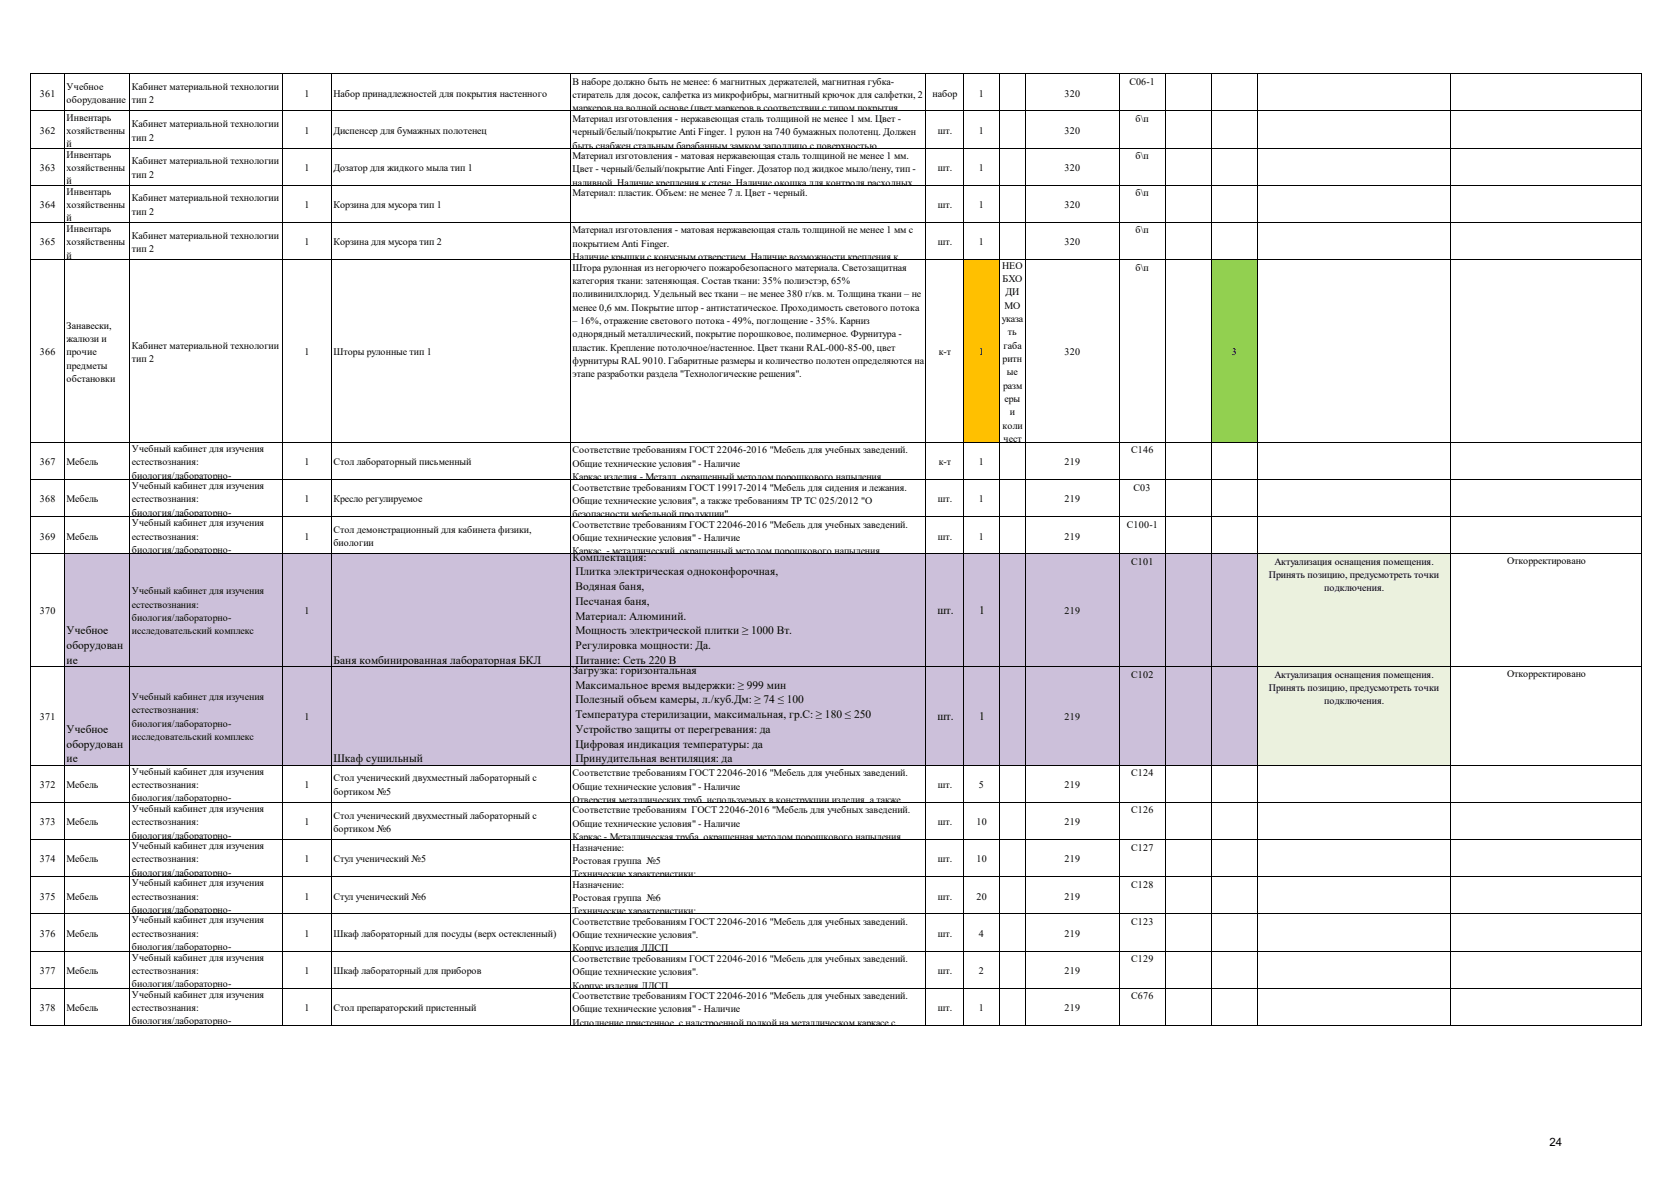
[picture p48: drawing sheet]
<svg xmlns="http://www.w3.org/2000/svg" width="297mm" height="210mm" viewBox="0 0 297 210" stroke-linecap="round" stroke-linejoin="round" font-family="sans-serif">
<defs><g id="words">
<g font-size="2">
<text x="101.8" y="99.7">Комплектация:</text>
<text x="102.3" y="102.3">Плитка электрическая одноконфорочная,</text>
<text x="102.3" y="104.9">Водяная баня,</text>
<text x="102.3" y="107.5">Песчаная баня,</text>
<text x="11.8" y="112.8">Учебное</text>
<text x="102.3" y="110.2">Материал: Алюминий.</text>
<text x="102.3" y="112.8">Мощность электрической плитки ≥ 1000 Вт.</text>
<text x="166.6" y="109.1">шт.</text>
<text x="174.1" y="109.1">1</text>
<text x="11.8" y="115.4">оборудован</text>
<text x="11.8" y="118">ие</text>
<text x="59.3" y="118">Баня комбинированная лабораторная БКЛ</text>
<text x="101.8" y="119.8">Загрузка: горизонтальная</text>
<text x="102.3" y="118">Питание: Сеть 220 В</text>
<text x="102.3" y="115.4">Регулировка мощности: Да.</text>
<text x="102.3" y="122.4">Максимальное время выдержки: ≥ 999 мин</text>
<text x="102.3" y="125.1">Полезный объем камеры, л./куб.Дм: ≥ 74 ≤ 100</text>
<text x="11.8" y="130.3">Учебное</text>
<text x="102.3" y="127.7">Температура стерилизации, максимальная, гр.С: ≥ 180 ≤ 250</text>
<text x="102.3" y="130.3">Устройство защиты от перегревания: да</text>
<text x="166.6" y="127.9">шт.</text>
<text x="174.1" y="127.9">1</text>
<text x="11.8" y="132.9">оборудован</text>
<text x="11.8" y="135.6">ие</text>
<text x="59.3" y="135.6">Шкаф сушильный</text>
<text x="102.3" y="135.6">Принудительная вентиляция: да</text>
<text x="102.3" y="132.9">Цифровая индикация температуры: да</text>
<text x="275.4" y="203.8">24</text>
</g>
<g font-size="1.8">
<text x="7.1" y="17.2">361</text>
<text x="11.8" y="16">Учебное</text>
<text x="23.4" y="16">Кабинет материальной технологии</text>
<text x="54.1" y="17.2">1</text>
<text x="59.3" y="17.2">Набор принадлежностей для покрытия настенного</text>
<text x="101.8" y="15.1">В наборе должно быть не менее: 6 магнитных держателей, магнитная губка-</text>
<text x="101.8" y="17.4">стиратель для досок, салфетка из микрофибры, магнитный крючок для салфетки, 2</text>
<text x="165.8" y="17.2">набор</text>
<text x="174" y="17.2">1</text>
<text x="189.2" y="17.2">320</text>
<text x="200.7" y="15.1">С06-1</text>
<text x="7.1" y="23.8">362</text>
<text x="11.8" y="21.4">Инвентарь</text>
<text x="11.8" y="23.8">хозяйственны</text>
<text x="11.8" y="18.4">оборудование</text>
<text x="23.4" y="18.4">тип 2</text>
<text x="23.4" y="22.6">Кабинет материальной технологии</text>
<text x="54.1" y="23.8">1</text>
<text x="59.3" y="23.8">Диспенсер для бумажных полотенец</text>
<text x="101.8" y="19.8">маркеров на водной основе (цвет маркеров в соответствии с типом покрытия</text>
<text x="101.8" y="21.7">Материал изготовления - нержавеющая сталь толщиной не менее 1 мм. Цвет -</text>
<text x="166.7" y="23.8">шт.</text>
<text x="174" y="23.8">1</text>
<text x="189.2" y="23.8">320</text>
<text x="201.8" y="21.7">б\п</text>
<text x="11.8" y="26.2">й</text>
<text x="11.8" y="28">Инвентарь</text>
<text x="23.4" y="25">тип 2</text>
<text x="23.4" y="29.2">Кабинет материальной технологии</text>
<text x="101.8" y="24">черный/белый/покрытие Anti Finger. 1 рулон на 740 бумажных полотенц. Должен</text>
<text x="101.8" y="26.4">быть снабжен стальным барабанным замком заподлицо с поверхностью</text>
<text x="101.8" y="28.3">Материал изготовления - матовая нержавеющая сталь толщиной не менее 1 мм.</text>
<text x="201.8" y="28.3">б\п</text>
<text x="7.1" y="30.4">363</text>
<text x="11.8" y="30.4">хозяйственны</text>
<text x="11.8" y="32.8">й</text>
<text x="11.8" y="34.6">Инвентарь</text>
<text x="23.4" y="31.6">тип 2</text>
<text x="23.4" y="35.8">Кабинет материальной технологии</text>
<text x="54.1" y="30.4">1</text>
<text x="59.3" y="30.4">Дозатор для жидкого мыла тип 1</text>
<text x="101.8" y="30.7">Цвет - черный/белый/покрытие Anti Finger. Дозатор под жидкое мыло/пену, тип -</text>
<text x="101.8" y="33">наливной Наличие крепления к стене Наличие окошка для контроля расходных</text>
<text x="101.8" y="34.9">Материал: пластик. Объем: не менее 7 л. Цвет - черный.</text>
<text x="166.7" y="30.4">шт.</text>
<text x="174" y="30.4">1</text>
<text x="189.2" y="30.4">320</text>
<text x="201.8" y="34.9">б\п</text>
<text x="7.1" y="37">364</text>
<text x="11.8" y="37">хозяйственны</text>
<text x="11.8" y="39.4">й</text>
<text x="11.8" y="41.2">Инвентарь</text>
<text x="23.4" y="38.2">тип 2</text>
<text x="54.1" y="37">1</text>
<text x="59.3" y="37">Корзина для мусора тип 1</text>
<text x="101.8" y="41.5">Материал изготовления - матовая нержавеющая сталь толщиной не менее 1 мм с</text>
<text x="166.7" y="37">шт.</text>
<text x="174" y="37">1</text>
<text x="189.2" y="37">320</text>
<text x="201.8" y="41.5">б\п</text>
<text x="7.1" y="43.6">365</text>
<text x="11.8" y="43.6">хозяйственны</text>
<text x="11.8" y="46">й</text>
<text x="23.4" y="42.4">Кабинет материальной технологии</text>
<text x="23.4" y="44.8">тип 2</text>
<text x="54.1" y="43.6">1</text>
<text x="59.3" y="43.6">Корзина для мусора тип 2</text>
<text x="101.8" y="46.2">Наличие крышки с конусным отверстием Наличие возможности крепления к</text>
<text x="101.8" y="43.9">покрытием Anti Finger.</text>
<text x="166.7" y="43.6">шт.</text>
<text x="174" y="43.6">1</text>
<text x="178.1" y="47.8">НЕО</text>
<text x="189.2" y="43.6">320</text>
<text x="101.8" y="52.8">поливинилхлорид. Удельный вес ткани – не менее 380 г/кв. м. Толщина ткани – не</text>
<text x="101.8" y="48.1">Штора рулонная из негорючего пожаробезопасного материала. Светозащитная</text>
<text x="101.8" y="50.5">категория ткани: затеняющая. Состав ткани: 35% полиэстэр, 65%</text>
<text x="178.2" y="50.1">БХО</text>
<text x="178.7" y="52.5">ДИ</text>
<text x="201.8" y="48.1">б\п</text>
<text x="11.8" y="58.4">Занавески,</text>
<text x="101.8" y="55.2">менее 0,6 мм. Покрытие штор - антистатическое. Проходимость светового потока</text>
<text x="101.8" y="57.6">– 16%, отражение светового потока - 49%, поглощение - 35%. Карниз</text>
<text x="101.8" y="59.9">однорядный металлический, покрытие порошковое, полимерное. Фурнитура -</text>
<text x="178" y="57.2">указа</text>
<text x="178.6" y="54.9">МО</text>
<text x="179.1" y="59.6">ть</text>
<text x="7.1" y="63.2">366</text>
<text x="11.8" y="60.8">жалюзи и</text>
<text x="11.8" y="63.2">прочие</text>
<text x="11.8" y="65.5">предметы</text>
<text x="23.4" y="62">Кабинет материальной технологии</text>
<text x="23.4" y="64.4">тип 2</text>
<text x="54.1" y="63.2">1</text>
<text x="59.3" y="63.2">Шторы рулонные тип 1</text>
<text x="101.8" y="64.7">фурнитуры RAL 9010. Габаритные размеры и количество полотен определяются на</text>
<text x="101.8" y="62.3">пластик. Крепление потолочное/настенное. Цвет ткани RAL-000-85-00, цвет</text>
<text x="166.9" y="63.2">к-т</text>
<text x="174" y="63.2">1</text>
<text x="178.2" y="64.4">ритн</text>
<text x="178.4" y="62">габа</text>
<text x="189.2" y="63.2">320</text>
<text x="218.9" y="63.2">3</text>
<text x="11.8" y="67.9">обстановки</text>
<text x="101.8" y="67.1">этапе разработки раздела &quot;Технологические решения&quot;.</text>
<text x="178.3" y="69.1">разм</text>
<text x="178.6" y="71.5">еры</text>
<text x="179" y="66.7">ые</text>
<text x="178.2" y="76.2">коли</text>
<text x="179.5" y="73.8">и</text>
<text x="7.1" y="82.7">367</text>
<text x="11.8" y="82.7">Мебель</text>
<text x="23.4" y="80.4">Учебный кабинет для изучения</text>
<text x="23.4" y="82.7">естествознания:</text>
<text x="54.1" y="82.7">1</text>
<text x="59.3" y="82.7">Стол лабораторный письменный</text>
<text x="101.8" y="80.6">Соответствие требованиям ГОСТ 22046-2016 &quot;Мебель для учебных заведений.</text>
<text x="101.8" y="83">Общие технические условия&quot; - Наличие</text>
<text x="166.9" y="82.7">к-т</text>
<text x="174" y="82.7">1</text>
<text x="178.4" y="78.6">чест</text>
<text x="189.2" y="82.7">219</text>
<text x="201.1" y="80.6">С146</text>
<text x="7.1" y="89.3">368</text>
<text x="11.8" y="89.3">Мебель</text>
<text x="23.4" y="85.1">биология/лабораторно-</text>
<text x="23.4" y="87">Учебный кабинет для изучения</text>
<text x="23.4" y="89.3">естествознания:</text>
<text x="54.1" y="89.3">1</text>
<text x="59.3" y="89.3">Кресло регулируемое</text>
<text x="101.8" y="85.3">Каркас изделия - Металл окрашенный методом порошкового напыления</text>
<text x="101.8" y="87.2">Cоответствие требованиям ГОСТ 19917-2014 &quot;Мебель для сидения и лежания.</text>
<text x="101.8" y="89.6">Общие технические условия&quot;, а также требованиям ТР ТС 025/2012 &quot;О</text>
<text x="166.7" y="89.3">шт.</text>
<text x="174" y="89.3">1</text>
<text x="189.2" y="89.3">219</text>
<text x="201.5" y="87.2">С03</text>
<text x="7.1" y="95.9">369</text>
<text x="11.8" y="95.9">Мебель</text>
<text x="23.4" y="91.7">биология/лабораторно-</text>
<text x="23.4" y="93.6">Учебный кабинет для изучения</text>
<text x="23.4" y="95.9">естествознания:</text>
<text x="54.1" y="95.9">1</text>
<text x="59.3" y="94.7">Стол демонстрационный для кабинета физики,</text>
<text x="101.8" y="92">безопасности мебельной продукции&quot;</text>
<text x="101.8" y="93.8">Соответствие требованиям ГОСТ 22046-2016 &quot;Мебель для учебных заведений.</text>
<text x="166.7" y="95.9">шт.</text>
<text x="174" y="95.9">1</text>
<text x="189.2" y="95.9">219</text>
<text x="200.3" y="93.8">C100-1</text>
<text x="23.4" y="98.3">биология/лабораторно-</text>
<text x="59.3" y="97.1">биологии</text>
<text x="101.8" y="96.2">Общие технические условия&quot; - Наличие</text>
<text x="101.8" y="98.6">Каркас - металлический окрашенный методом порошкового напыления</text>
<text x="201.1" y="100.4">С101</text>
<text x="226.6" y="100.4">Актуализация оснащения помещения.</text>
<text x="267.9" y="100.2">Откорректировано</text>
<text x="23.4" y="105.7">Учебный кабинет для изучения</text>
<text x="225.5" y="102.8">Принять позицию, предусмотреть точки</text>
<text x="235.4" y="105.2">подключения.</text>
<text x="7.1" y="109.2">370</text>
<text x="23.4" y="108">естествознания:</text>
<text x="23.4" y="110.4">биология/лабораторно-</text>
<text x="23.4" y="112.8">исследовательский комплекс</text>
<text x="54.1" y="109.2">1</text>
<text x="189.2" y="109.2">219</text>
<text x="23.4" y="124.5">Учебный кабинет для изучения</text>
<text x="201.1" y="120.5">С102</text>
<text x="225.5" y="122.9">Принять позицию, предусмотреть точки</text>
<text x="226.6" y="120.5">Актуализация оснащения помещения.</text>
<text x="235.4" y="125.2">подключения.</text>
<text x="267.9" y="120.3">Откорректировано</text>
<text x="7.1" y="128">371</text>
<text x="23.4" y="126.8">естествознания:</text>
<text x="23.4" y="129.2">биология/лабораторно-</text>
<text x="23.4" y="131.6">исследовательский комплекс</text>
<text x="54.1" y="128">1</text>
<text x="189.2" y="128">219</text>
<text x="23.4" y="137.8">Учебный кабинет для изучения</text>
<text x="7.1" y="140.1">372</text>
<text x="11.8" y="140.1">Мебель</text>
<text x="23.4" y="140.1">естествознания:</text>
<text x="23.4" y="142.5">биология/лабораторно-</text>
<text x="54.1" y="140.1">1</text>
<text x="59.3" y="138.9">Стол ученический двухместный лабораторный с</text>
<text x="59.3" y="141.3">бортиком №5</text>
<text x="101.8" y="138">Соответствие требованиям ГОСТ 22046-2016 &quot;Мебель для учебных заведений.</text>
<text x="101.8" y="140.4">Общие технические условия&quot; - Наличие</text>
<text x="101.8" y="142.8">Отверстия металлических труб используемых в конструкции изделия а также</text>
<text x="166.7" y="140.1">шт.</text>
<text x="174" y="140.1">5</text>
<text x="189.2" y="140.1">219</text>
<text x="201.1" y="138">С124</text>
<text x="7.1" y="146.7">373</text>
<text x="11.8" y="146.7">Мебель</text>
<text x="23.4" y="144.4">Учебный кабинет для изучения</text>
<text x="23.4" y="146.7">естествознания:</text>
<text x="23.4" y="149.1">биология/лабораторно-</text>
<text x="54.1" y="146.7">1</text>
<text x="59.3" y="145.5">Стол ученический двухместный лабораторный с</text>
<text x="59.3" y="147.9">бортиком №6</text>
<text x="101.8" y="144.6">Соответствие требованиям ГОСТ 22046-2016 &quot;Мебель для учебных заведений.</text>
<text x="101.8" y="147">Общие технические условия&quot; - Наличие</text>
<text x="101.8" y="149.4">Каркас - Металлическая труба окрашенная методом порошкового напыления</text>
<text x="166.7" y="146.7">шт.</text>
<text x="173.6" y="146.7">10</text>
<text x="189.2" y="146.7">219</text>
<text x="201.1" y="144.6">С126</text>
<text x="7.1" y="153.3">374</text>
<text x="11.8" y="153.3">Мебель</text>
<text x="23.4" y="151">Учебный кабинет для изучения</text>
<text x="23.4" y="153.3">естествознания:</text>
<text x="23.4" y="155.7">биология/лабораторно-</text>
<text x="54.1" y="153.3">1</text>
<text x="59.3" y="153.3">Стул ученический №5</text>
<text x="101.8" y="151.2">Назначение:</text>
<text x="101.8" y="153.6">Ростовая группа №5</text>
<text x="101.8" y="156">Технические характеристики:</text>
<text x="166.7" y="153.3">шт.</text>
<text x="173.6" y="153.3">10</text>
<text x="189.2" y="153.3">219</text>
<text x="201.1" y="151.2">С127</text>
<text x="7.1" y="159.9">375</text>
<text x="11.8" y="159.9">Мебель</text>
<text x="23.4" y="157.6">Учебный кабинет для изучения</text>
<text x="23.4" y="159.9">естествознания:</text>
<text x="54.1" y="159.9">1</text>
<text x="59.3" y="159.9">Стул ученический №6</text>
<text x="101.8" y="157.8">Назначение:</text>
<text x="101.8" y="160.2">Ростовая группа №6</text>
<text x="166.7" y="159.9">шт.</text>
<text x="173.6" y="159.9">20</text>
<text x="189.2" y="159.9">219</text>
<text x="201.1" y="157.8">С128</text>
<text x="7.1" y="166.5">376</text>
<text x="11.8" y="166.5">Мебель</text>
<text x="23.4" y="162.3">биология/лабораторно-</text>
<text x="23.4" y="164.2">Учебный кабинет для изучения</text>
<text x="23.4" y="166.5">естествознания:</text>
<text x="54.1" y="166.5">1</text>
<text x="59.3" y="166.5">Шкаф лабораторный для посуды (верх остекленный)</text>
<text x="101.8" y="162.6">Технические характеристики:</text>
<text x="101.8" y="164.4">Cоответствие требованиям ГОСТ 22046-2016 &quot;Мебель для учебных заведений.</text>
<text x="101.8" y="166.8">Общие технические условия&quot;.</text>
<text x="166.7" y="166.5">шт.</text>
<text x="174" y="166.5">4</text>
<text x="189.2" y="166.5">219</text>
<text x="201.1" y="164.4">С123</text>
<text x="7.1" y="173.1">377</text>
<text x="11.8" y="173.1">Мебель</text>
<text x="23.4" y="168.9">биология/лабораторно-</text>
<text x="23.4" y="170.8">Учебный кабинет для изучения</text>
<text x="23.4" y="173.1">естествознания:</text>
<text x="54.1" y="173.1">1</text>
<text x="59.3" y="173.1">Шкаф лабораторный для приборов</text>
<text x="101.8" y="169.2">Корпус изделия ЛДСП</text>
<text x="101.8" y="171">Cоответствие требованиям ГОСТ 22046-2016 &quot;Мебель для учебных заведений.</text>
<text x="101.8" y="173.4">Общие технические условия&quot;.</text>
<text x="166.7" y="173.1">шт.</text>
<text x="174" y="173.1">2</text>
<text x="189.2" y="173.1">219</text>
<text x="201.1" y="171">С129</text>
<text x="7.1" y="179.8">378</text>
<text x="11.8" y="179.8">Мебель</text>
<text x="23.4" y="175.5">биология/лабораторно-</text>
<text x="23.4" y="177.4">Учебный кабинет для изучения</text>
<text x="23.4" y="179.8">естествознания:</text>
<text x="54.1" y="179.8">1</text>
<text x="59.3" y="179.8">Стол препараторский пристенный</text>
<text x="101.8" y="175.8">Корпус изделия ЛДСП</text>
<text x="101.8" y="177.6">Соответствие требованиям ГОСТ 22046-2016 &quot;Мебель для учебных заведений.</text>
<text x="166.7" y="179.8">шт.</text>
<text x="174" y="179.8">1</text>
<text x="189.2" y="179.8">219</text>
<text x="201.1" y="177.6">С676</text>
<text x="23.4" y="182.1">биология/лабораторно-</text>
<text x="101.8" y="182.4">Исполнение пристенное с надстроенной полкой на металлическом каркасе с</text>
<text x="101.8" y="180">Общие технические условия&quot; - Наличие</text>
</g>
</g></defs>
<path d="M171.3 46.1h6.4v32.6h-6.4z" fill-rule="evenodd" fill="#ffc000"/>
<path d="M215.3 46.1h8.3v32.6h-8.3z" fill-rule="evenodd" fill="#92d050"/>
<path d="M11.4 98.5h212.2v37.6h-212.2z" fill-rule="evenodd" fill="#ccc0da"/>
<path d="M223.5 98.5h34.4v37.6h-34.4z" fill-rule="evenodd" fill="#ebf1de"/>
<g fill="none" stroke="#000" stroke-width=".18">
<path d="M5.5 13v169.4M5.6 13.1h286.2M5.6 19.7h286.2M11.4 13.2v169.2M23 13.2v169.2M50.3 13.2v169.2M58.8 13.2v169.2M101.3 13.2v169.2M164.6 13.2v169.2M171.3 13.2v169.2M177.6 13.2v169.2M182.2 13.2v169.2"/>
<path d="M199 13.2v169.2M207.1 13.2v169.2M215.3 13.2v169.2M223.5 13.2v169.2M257.8 13.2v169.2M291.8 13.2v169.2M5.6 26.3h286.2M5.6 32.9h286.2M5.6 39.5h286.2M5.6 46.1h286.2M5.6 78.7h286.2M5.6 85.3h286.2"/>
<path d="M5.6 91.9h286.2M5.6 98.5h286.2M5.6 118.5h286.2M5.6 136.1h286.2M5.6 142.7h286.2M5.6 149.3h286.2M5.6 155.9h286.2M5.6 162.5h286.2M5.6 169.1h286.2M5.6 175.7h286.2M5.6 182.3h286.2"/>
</g>
<use href="#words"/>
</svg>
